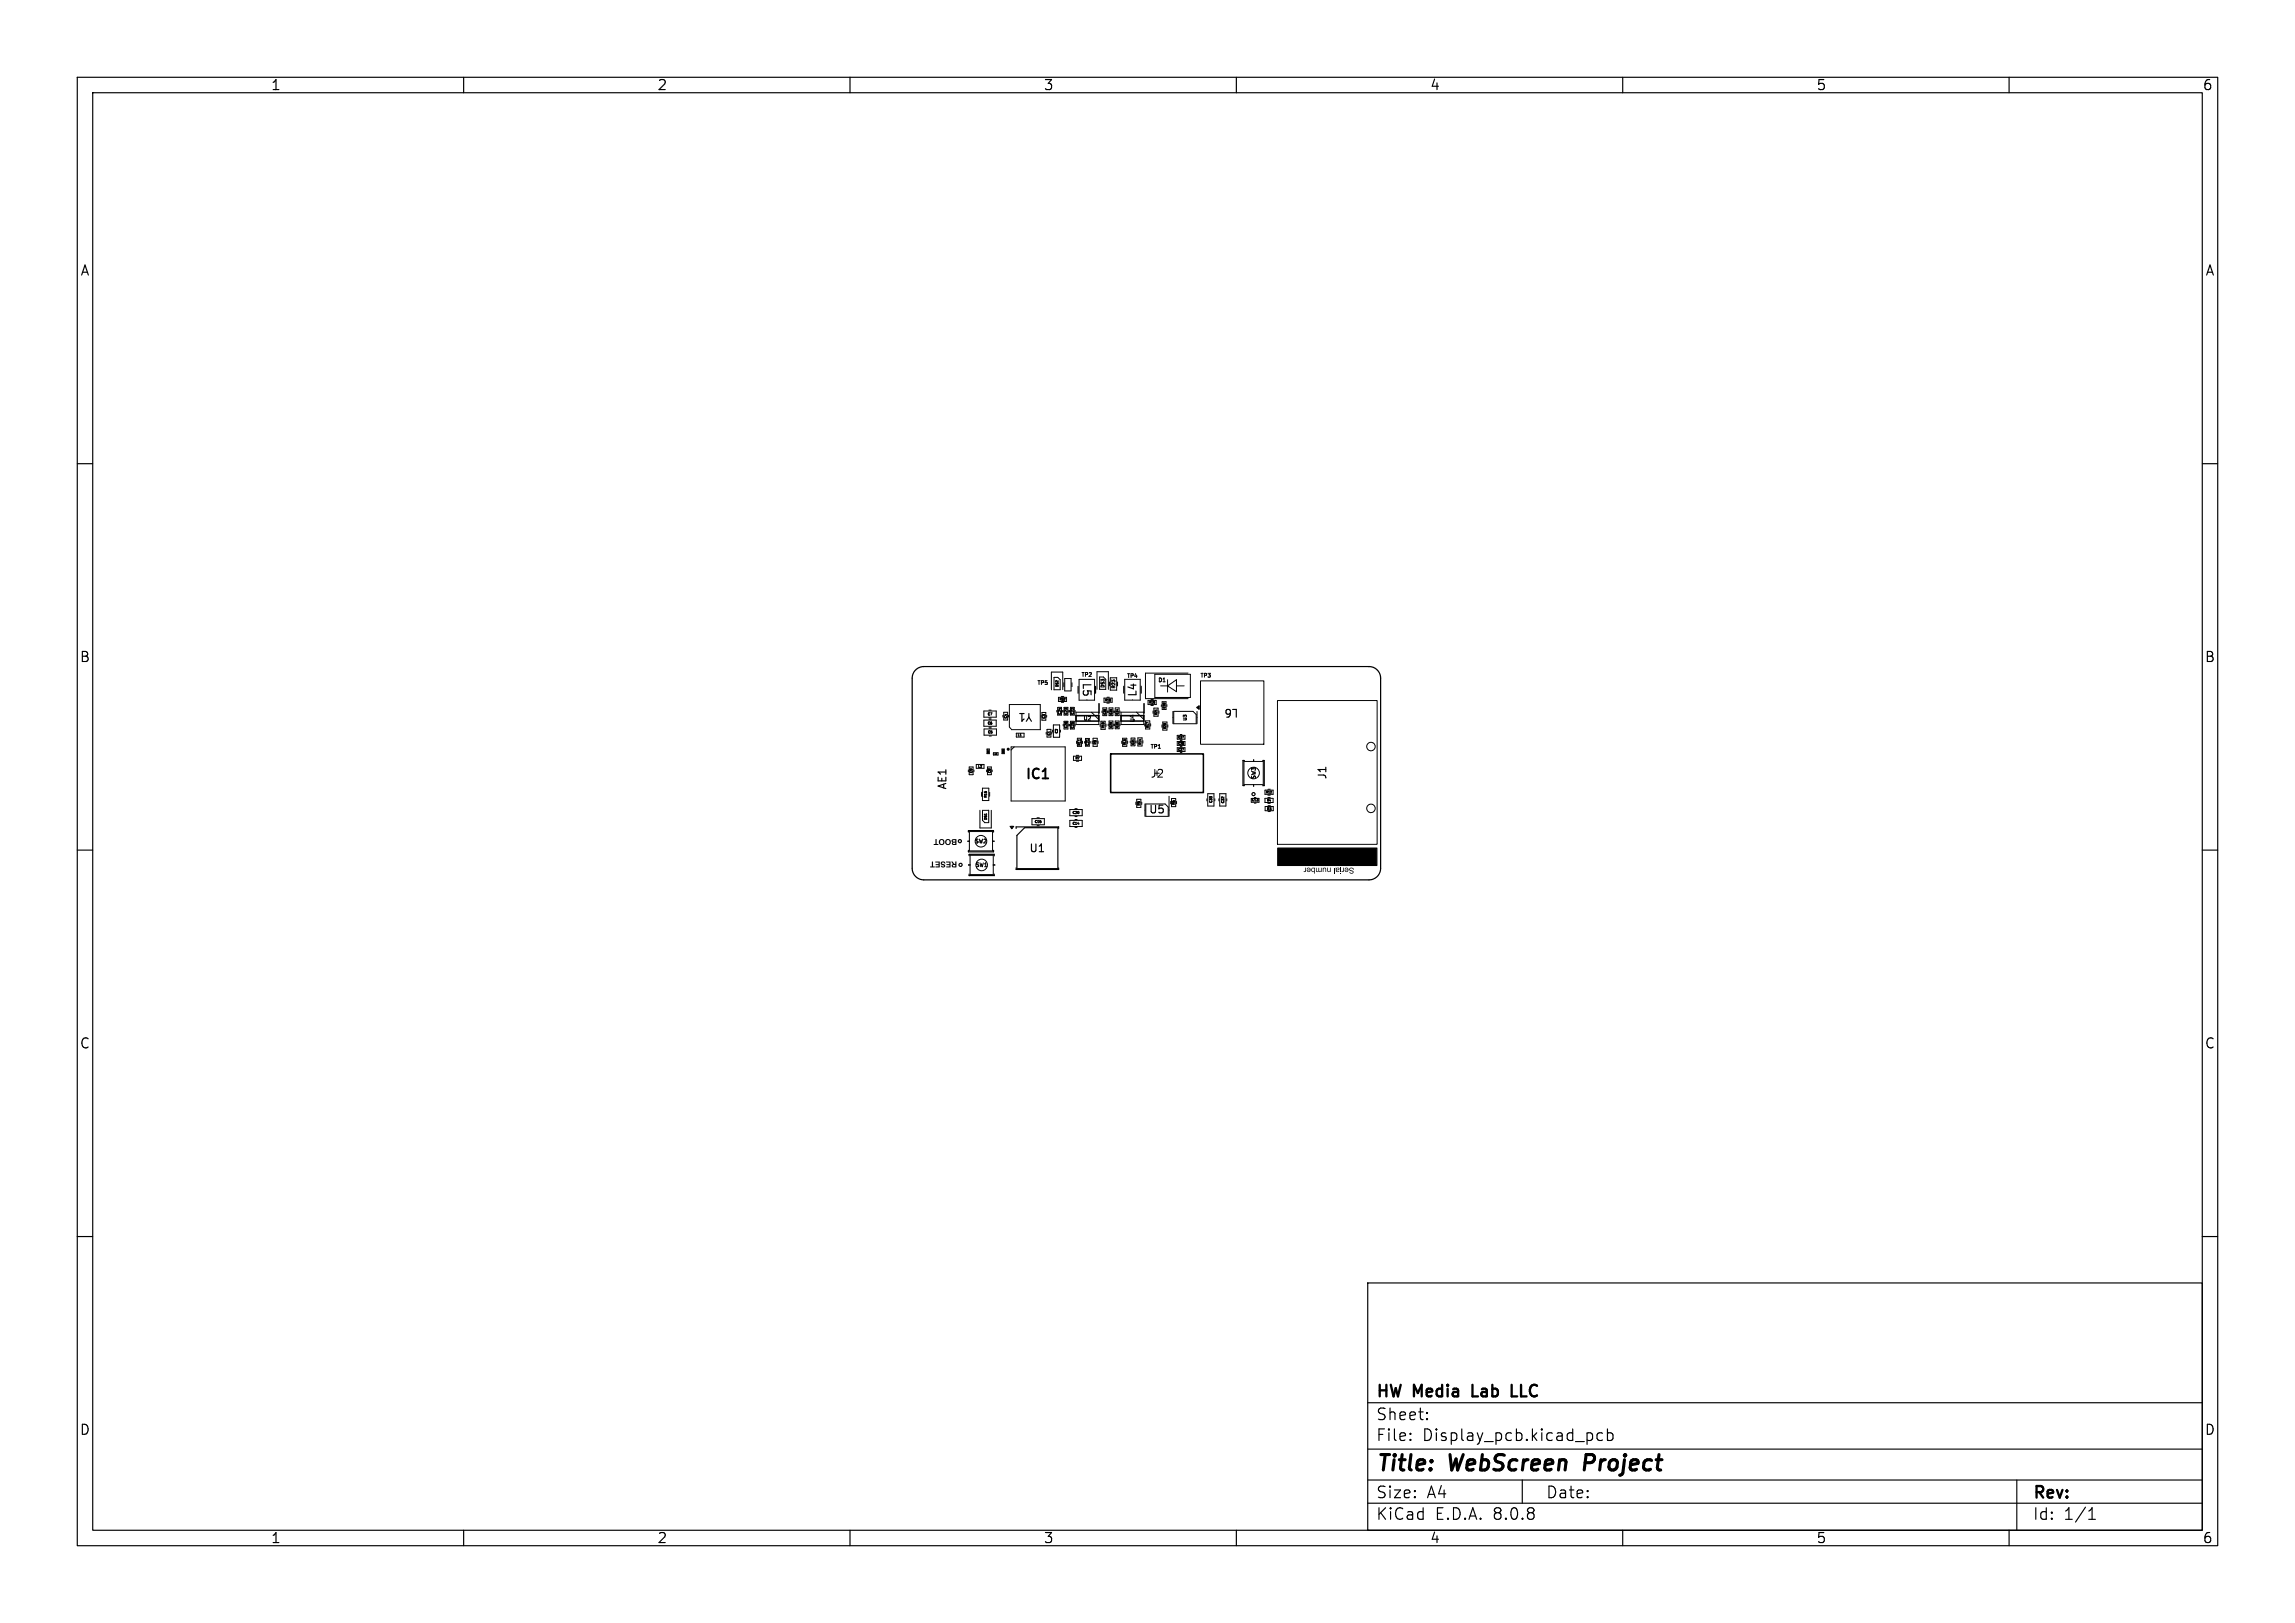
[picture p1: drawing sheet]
<svg xmlns="http://www.w3.org/2000/svg" width="297mm" height="210mm" viewBox="0 0 297 210" stroke-linecap="round" stroke-linejoin="round" font-family="sans-serif">
<defs><g id="words">
<g font-size="2.8">
<text x="178" y="190.9">Title:</text>
<text x="187.7" y="190.9">WebScreen</text>
<text x="205.9" y="190.9">Project</text>
</g>
<g font-size="2.1">
<text x="178" y="184">Sheet:</text>
<text x="178" y="181.2">HW</text>
<text x="183" y="181.2">Media</text>
<text x="191.2" y="181.2">Lab</text>
<text x="196.9" y="181.2">LLC</text>
<text x="178" y="186.7">File:</text>
<text x="184.1" y="186.7">Display_pcb.kicad_pcb</text>
<text x="178" y="196.9">KiCad</text>
<text x="178" y="194.1">Size:</text>
<text x="184.7" y="194.1">A4</text>
<text x="185.7" y="196.9">E.D.A.</text>
<text x="193.3" y="196.9">8.0.8</text>
<text x="200" y="194.1">Date:</text>
<text x="263" y="194.3">Rev:</text>
<text x="263" y="196.9">Id:</text>
<text x="267.1" y="196.9">1/1</text>
</g>
<g font-size="1.8">
<text x="35" y="11.9">1</text>
<text x="85" y="11.9">2</text>
<text x="135" y="11.9">3</text>
<text x="185" y="11.9">4</text>
<text x="235" y="11.9">5</text>
<text x="285" y="11.9">6</text>
<text x="10.3" y="35.9">A</text>
<text x="285.4" y="35.9">A</text>
<text x="10.3" y="85.9">B</text>
<text x="285.3" y="85.9">B</text>
<text x="132.6" y="101.2">IC1</text>
<text x="10.3" y="135.9">C</text>
<text x="285.3" y="135.9">C</text>
<text x="10.3" y="185.9">D</text>
<text x="285.3" y="185.9">D</text>
<text x="35" y="199.9">1</text>
<text x="85" y="199.9">2</text>
<text x="135" y="199.9">3</text>
<text x="185" y="199.9">4</text>
<text x="235" y="199.9">5</text>
<text x="285" y="199.9">6</text>
</g>
<g font-size="1.4">
<text x="139.9" y="88.2" transform="rotate(90 139.9 88.2)">L5</text>
<text x="133.7" y="92.1" transform="rotate(-180 133.7 92.1)">Y1</text>
<text x="147.3" y="90.3" transform="rotate(-90 147.3 90.3)">L4</text>
<text x="160.4" y="91.5" transform="rotate(-180 160.4 91.5)">L6</text>
<text x="148.9" y="100.7">J2</text>
<text x="171.8" y="100.9" transform="rotate(-90 171.8 100.9)">J1</text>
<text x="122.7" y="102.3" transform="rotate(-90 122.7 102.3)">AE1</text>
<text x="148.6" y="105.5">U5</text>
<text x="133.1" y="110.5">U1</text>
</g>
<g font-size=".7">
<text x="134.1" y="88.8">TP5</text>
<text x="139.8" y="87.7">TP2</text>
<text x="145.7" y="87.9">TP4</text>
<text x="149.8" y="88.4">D1</text>
<text x="155.2" y="87.8">TP3</text>
<text x="140.1" y="93.4">U2</text>
<text x="147" y="93.6" transform="rotate(-90 147 93.6)">U4</text>
<text x="148.8" y="97">TP1</text>
<text x="162.7" y="100.9" transform="rotate(-90 162.7 100.9)">SW3</text>
<text x="126.1" y="109.3">SW2</text>
<text x="126.1" y="112.4">SW1</text>
</g>
<g font-size=".6">
<text x="143" y="89" transform="rotate(-90 143 89)">DS3</text>
<text x="144.4" y="89.1" transform="rotate(-90 144.4 89.1)">R23</text>
<text x="153.6" y="93.3" transform="rotate(-90 153.6 93.3)">U3</text>
</g>
<g font-size=".4">
<text x="137.1" y="89" transform="rotate(-90 137.1 89)">DS2</text>
<text x="127.7" y="92.7">C7</text>
<text x="127.7" y="93.8">C6</text>
<text x="127.8" y="95">C5</text>
<text x="130.4" y="93" transform="rotate(-90 130.4 93)">C4</text>
<text x="131.6" y="95.4">L1</text>
<text x="135.4" y="93.1" transform="rotate(-90 135.4 93.1)">C3</text>
<text x="136" y="95.3" transform="rotate(-90 136 95.3)">C1</text>
<text x="137" y="95" transform="rotate(-90 137 95)">C2</text>
<text x="137.1" y="90.7">R32</text>
<text x="137.4" y="92.5" transform="rotate(-90 137.4 92.5)">C24</text>
<text x="138.2" y="94.3" transform="rotate(-90 138.2 94.3)">C26</text>
<text x="138.2" y="92.5" transform="rotate(-90 138.2 92.5)">C23</text>
<text x="139" y="94.4" transform="rotate(-90 139 94.4)">C25</text>
<text x="139" y="92.5" transform="rotate(-90 139 92.5)">C22</text>
<text x="142.9" y="94.3" transform="rotate(-90 142.9 94.3)">R10</text>
<text x="143" y="90.8">R18</text>
<text x="148.7" y="91.1">R19</text>
<text x="148.7" y="94.2" transform="rotate(-90 148.7 94.2)">R17</text>
<text x="149.8" y="92.6" transform="rotate(-90 149.8 92.6)">R21</text>
<text x="150.9" y="94.4" transform="rotate(-90 150.9 94.4)">R20</text>
<text x="125.9" y="100.1" transform="rotate(-90 125.9 100.1)">C9</text>
<text x="126.5" y="99.4">L2</text>
<text x="128.3" y="100.1" transform="rotate(-90 128.3 100.1)">C8</text>
<text x="139.2" y="98.3">R7</text>
<text x="140" y="96.6" transform="rotate(-90 140 96.6)">R11</text>
<text x="141" y="96.6" transform="rotate(-90 141 96.6)">C21</text>
<text x="142" y="96.4" transform="rotate(-90 142 96.4)">R9</text>
<text x="145.7" y="96.5" transform="rotate(-90 145.7 96.5)">R13</text>
<text x="147.7" y="96.4" transform="rotate(-90 147.7 96.4)">R14</text>
<text x="127.8" y="106.2" transform="rotate(-90 127.8 106.2)">DS1</text>
<text x="127.8" y="103.3" transform="rotate(-90 127.8 103.3)">R15</text>
<text x="133.8" y="106.6">C15</text>
<text x="138.7" y="106.8">C14</text>
<text x="138.7" y="105.4">C20</text>
<text x="147.6" y="104.3" transform="rotate(-90 147.6 104.3)">R5</text>
<text x="152.1" y="104.2" transform="rotate(-90 152.1 104.2)">R6</text>
<text x="157" y="104" transform="rotate(-90 157 104)">C33</text>
<text x="158.5" y="104" transform="rotate(-90 158.5 104)">C32</text>
<text x="161.9" y="103.8">C13</text>
<text x="163.8" y="102.7">R12</text>
<text x="163.9" y="104.9">R3</text>
<text x="163.9" y="103.8">R4</text>
</g>
<g font-size=".3">
<text x="143.2" y="92.5" transform="rotate(-90 143.2 92.5)">C36</text>
<text x="144" y="94.2" transform="rotate(-90 144 94.2)">C29</text>
<text x="144" y="92.5" transform="rotate(-90 144 92.5)">C35</text>
<text x="144.8" y="94.2" transform="rotate(-90 144.8 94.2)">C30</text>
<text x="144.8" y="92.5" transform="rotate(-90 144.8 92.5)">C34</text>
<text x="150.8" y="91.7" transform="rotate(-90 150.8 91.7)">C18</text>
<text x="152.5" y="95.6">C37</text>
<text x="146.8" y="96.4" transform="rotate(-90 146.8 96.4)">C31</text>
<text x="152.5" y="96.4">C28</text>
<text x="152.5" y="97.2">C27</text>
</g>
<g font-size=".2">
<text x="128" y="97.5" transform="rotate(-90 128 97.5)">C17</text>
<text x="128.7" y="97.7">L3</text>
<text x="130" y="97.5" transform="rotate(-90 130 97.5)">C16</text>
</g>
</g></defs>
<g fill="none" stroke="#000" stroke-width=".15">
<path d="M10 10h277v190h-277zM12 12h273v186h-273zM60 10v2M110 10v2M160 10v2M210 10v2M260 10v2M10 60h2M285 60h2M141.8 88.8v.9M145.4 88.8v.9M161 98.4h-.1v3.3h.1"/>
<path d="M163.4 98.4h.2v3.3h-.2M10 110h2M125.3 107.7v-.2h3.3v.2M125.3 110v.2h3.3v-.2M125.4 110.7v-.2h3.3v.2M125.4 113.1v.2h3.3v-.2M131.5 107.2v-.2h5.5v.2M131.5 112.3v.2h5.5v-.2M132.6 107.1h4.3v5.3h-5.3v-4.3zM285 110h2M10 160h2M177 166h108v32h-108z"/>
<path d="M285 160h2M60 198v2M110 198v2M160 198v2M177 194.5h108M177 191.5h108M177 187.5h108M177 181.5h108M182.5 186.3h.1l-.1 .1M182.5 186.3v.1M182.5 185.5v.1M182.5 185.5h.1l-.1 .1"/>
<path d="M184.7 183.6v.1M184.7 183.6h-.1l.1 .1M184.7 182.8v.1M184.7 182.8h-.1l.1 .1M197 191.5v3M206 185.5l.1 .2-.1 .6M207.4 185.5l-.4-.1-.3 .3v.4l.1 .2 .2 .1 .4-.1M208 185.5l.5-.1 .2 .3v.4l-.1 .2-.1 .1-.5-.1M208 184.9v1.5M210 198v2M260 198v2M261 191.5v6.5"/>
<path d="M270.3 196.6h.9M270.3 195.5l.4-.4v1.5"/>
<circle cx="124.2" cy="108.8" r=".2"/>
<circle cx="124.3" cy="111.9" r=".2"/>
<circle cx="162.2" cy="102.8" r=".2"/>
</g>
<path d="M205.3 188.2l-.3 2" fill="none" stroke="#000" stroke-width=".4"/>
<path d="M190.6 179.2v1.5h.7M195.6 179.2v1.5h.7" fill="none" stroke="#000" stroke-width=".3"/>
<path d="M165.4 109.7h12.8v2.3h-12.8z" fill="#000" stroke="#000" stroke-width=".15"/>
<g fill="#000">
<path d="M120.6 111.5h.1v.6h.3v.1h-.6v-.1h.2zM121.1 108.6h.1v.6h.2v.1h-.6v-.1h.3zM121 111.5h.6v.7h-.5v-.1h.4v-.2h-.4v-.1h.4v-.2h-.5zM121.6 108.7a.38 .38 0 0 1 .6 0 .38 .38 0 0 1-.2 .6 .38 .38 0 0 1-.5-.3h.2a.24 .24 0 0 0 .3 .2 .24 .24 0 0 0 0-.4 .21 .21 0 0 0-.2-.1 .21 .21 0 0 0-.1 .3h-.2zM121.8 111.5a.33 .33 0 0 1 .6 .2h-.2a.14 .14 0 0 0-.1-.1 .14 .14 0 0 0-.1 0 .14 .14 0 0 0 0 .2 .27 .27 0 0 1 .3 .2 .27 .27 0 0 1-.2 .3 .27 .27 0 0 1-.3-.1v-.2l.1 .1a.12 .12 0 0 0 .2 0 .12 .12 0 0 0 .1-.1 .12 .12 0 0 0-.2-.1 .24 .24 0 0 1-.2-.1 .24 .24 0 0 1 0-.3zM122.4 108.7a.38 .38 0 0 1 .6 0 .38 .38 0 0 1-.2 .6 .38 .38 0 0 1-.5-.3h.2a.24 .24 0 0 0 .3 .2 .24 .24 0 0 0 0-.4 .21 .21 0 0 0-.2-.1 .21 .21 0 0 0-.1 .3h-.2zM122.4 111.5h.6v.7h-.5v-.1h.4v-.2h-.4v-.1h.4v-.2h-.5zM123.1 111.5h.2l.3 .3v-.3h.2v.7h-.6v-.2l.4 .1v-.2l-.4 .1 .2-.2zM123.2 108.6h.6v.7h-.6v-.2l.4 .1v-.2l-.4 .1 .1-.1-.2-.2 .5 .1v-.2l-.5 .1zM168.9 112.3h.1v.5l-.1-.1-.1 .1-.1-.1h.2zM169.2 112.3a.26 .26 0 0 1 .4 .1 .26 .26 0 0 1-.1 .3 .26 .26 0 0 1-.4-.1l.3 .2 .1-.2h-.4v-.1h.4l-.1-.2-.3 .1zM169.8 112.3h.4v.7h-.1v-.2a.23 .23 0 0 1-.3 0 .23 .23 0 0 1-.1-.2h.1a.18 .18 0 0 0 .3 .1 .18 .18 0 0 0-.1-.3h-.1l-.1 .2h-.1z"/>
<path d="M170.3 112.3h.1v.4l.1 .1 .1-.1v-.4h.1v.4l.1 .1 .1-.1v-.4h.1v.5h-.2l-.2-.1-.2 .1zM171.2 112.3l.1 .1a.19 .19 0 0 1 .2-.1 .19 .19 0 0 1 .1 .2v.3h-.1v-.3a.14 .14 0 0 0-.1-.2 .14 .14 0 0 0-.1 .2v.3h-.1zM171.8 112.3h.1v.4l.1 .1 .1-.1v-.4h.1v.5h-.1a.2 .2 0 0 1-.2 0 .2 .2 0 0 1-.1-.2zM172.6 112.3h.1v.7h-.1zM172.8 112.3h.2a.2 .2 0 0 1 .2-.1 .2 .2 0 0 1 .1 .3 .2 .2 0 0 1-.3 .1 .12 .12 0 0 0 .1 .2 .12 .12 0 0 0 .1-.1h.1a.23 .23 0 0 1-.2 .1 .23 .23 0 0 1-.2-.2v-.1h.1a.13 .13 0 0 0 .2 0 .13 .13 0 0 0-.1-.2l-.2 .2zM173.5 112.9v.1zM173.5 112.3v.5zM173.8 112.3h.1v.5l-.1-.1-.1 .1-.1-.1h.2zM174.1 112.3a.26 .26 0 0 1 .4 .1 .26 .26 0 0 1-.1 .3 .26 .26 0 0 1-.4-.1l.3 .2 .1-.2h-.4v-.1h.4l-.1-.2-.3 .1zM174.7 112.3a.32 .32 0 0 1 .5 .2h-.1a.18 .18 0 0 0-.2-.2 .18 .18 0 0 0-.1 .3 .25 .25 0 0 1 .3 .1 .25 .25 0 0 1-.1 .3 .28 .28 0 0 1-.4-.2h.1a.15 .15 0 0 0 .2 .2 .15 .15 0 0 0 .1-.2 .29 .29 0 0 1-.3-.1 .29 .29 0 0 1 0-.4z"/>
</g>
<g fill="none" stroke="#000" stroke-width=".13">
<path d="M125.3 99.6v.3M125.4 99.2h.5v1h-.5zM126.3 98.9h1v.5h-1zM127.3 93.2h1.6v.8h-1.6zM127.3 92h1.6v.8h-1.6zM127.4 94.3h1.5v.8h-1.5zM127.7 99.6v.3M127.7 96.9h.3v.6h-.3zM127.8 99.2h.5v1h-.5zM128 97.1l-.2-.1v.1M128 91.9h.3M128 92.9h.3"/>
<path d="M128 93.1h.3M128 94.1h.3M128 94.2h.3M128 95.2h.3M128.6 97.4h.6v.3h-.6zM129.7 96.9h.3v.6h-.3zM129.8 92.6v.2M129.9 97h.1M129.9 97h-.1M129.9 92.2h.5v1h-.5zM130.6 91.2h4v3.2h-3.7l-.3-.3zM130.8 96.6h7v7h-7z"/>
<path d="M131.2 96.6l-.4 .4M131.5 94.9h1v.5h-1zM132 95.2h.2M134.7 92.6v.2M134.8 92.2h.5v1h-.5zM135.4 94.8v.2M135.5 94.4h.5v1h-.5zM135.9 94.6v.2M136.1 89.3v-2.3h1.4v2.3M136.2 94.5v.2M136.3 93.8h.8v1.6h-.8zM136.4 87.7h.5l.3 .3v1.3h-.8z"/>
<path d="M136.8 91.9v.2M136.9 91.5h.5v1h-.5zM137 90.2h1v.6h-1zM137.2 91.6v.2M137.2 94.5v.2M137.3 90.1h.4M137.3 90.9h.4M137.6 91.9v.2M137.6 93.7v.2M137.7 88.3v.6M137.7 91.5h.5v1h-.5zM137.7 93.3h.5v1h-.5z"/>
<path d="M137.8 87.8h.8v1.6h-.8zM137.9 93.4h.2M138.4 91.9v.2M138.4 93.7v.2M138.5 91.5h.5v1h-.5zM138.5 93.3h.5v1h-.5zM138.6 91.7h.1M138.7 88.3v.6M138.8 93.5h.1M138.9 91.7v.1M138.9 97.9h1.1v.5h-1.1zM139.3 92.2h2.9v1.6h-2.9z"/>
<path d="M139.3 97.7h.3M139.3 98.5h.3M139.3 95.9v.3M139.4 95.5h.6v1.1h-.6zM139.6 87.9h2.1v2.7h-2.1zM139.8 95.7v.1M140.4 95.9v.3M140.5 95.6h.5v1h-.5zM140.9 95.7v.1M141.2 92.2l1 .9M141.3 95.9v.3M141.5 95.5h.5v1.1h-.5z"/>
<path d="M142 89.2v-2.3h1.4v2.3M142.3 87.6h.5l.3 .3v1.3h-.8zM142.4 93.7v.3M142.5 93.3h.5v1.1h-.5zM142.6 92v.2M142.7 91.6h.5v1h-.5zM142.9 90.3h1v.6h-1zM143.1 93.7v.3M143.2 90.2h.4M143.2 91h.4M143.3 92v.2M143.4 92v.2"/>
<path d="M143.4 93.7v.2M143.5 91.6h.5v1h-.5zM143.5 93.3h.5v1h-.5zM143.6 88.2v.6M143.7 87.7h.8v1.6h-.8zM144.1 92v.2M144.1 93.7v.2M144.2 92v.2M144.2 93.7v.2M144.3 91.6h.5v1h-.5zM144.3 93.3h.5v1h-.5zM144.6 88.2v.6"/>
<path d="M144.9 92v.2M144.9 93.7v.2M145.1 92.2h2.9v1.6h-2.9zM145.2 95.9v.3M145.3 95.5h.5v1.1h-.5zM145.6 87.9h2v2.7h-2zM145.9 95.9v.3M146.3 95.9v.2M146.4 95.5h.5v1h-.5zM146.7 95.7v.1M147 95.9v.2M147.1 92.2l.9 .9"/>
<path d="M147.1 95.8v.4M147.3 95.5h.5v1h-.5zM147.9 95.8v.4M148.1 93.6v.4M148.3 93.3h.5v1h-.5zM148.6 90.6h1v.6h-1zM148.9 93.6v.4M148.9 90.5h.4M148.9 91.3h.4M149.2 92v.3M149.3 91.6h.6v1.1h-.6zM149.4 87.3h4.6v3h-4.6z"/>
<path d="M149.7 91.8v.2M149.9 96.8h.3M150 92v.3M150.2 88.8h.9M150.3 91.2v.2M150.4 93.8v.3M150.4 90.8h.5v1h-.5zM150.5 93.4h.5v1.1h-.5zM150.5 88.2h.3M151 91.2v.2M151.1 88v1.6M151.1 88.8l1.2-.8v1.5z"/>
<path d="M151.1 93.8v.3M151.8 92.1v1.6M151.9 92.1h2.5l.4 .4v1.2h-2.9zM152.3 88.8h.9M152.4 96h.9v.5h-.9zM152.4 95.2h.9v.5h-.9zM152.4 96.8h.9v.5h-.9zM152.7 95.8h.3M152.7 96.6h.3M152.7 95h.3M152.7 97.4h.3M153.7 87.1h-5.5v3.3h5.5"/>
<path d="M154.9 92.1v1.6M155.4 88.1h8.2v8.2h-8.2zM161 98.5h2.5v3h-2.5zM162.2 98.3v.2M165.3 90.7h12.9v18.6h-12.9zM125.2 108.9h.3M125.3 111.9h.2M125.5 107.6h3v2.5h-3zM125.5 110.7h3v2.5h-3zM126.8 104.9v2.2h1.5v-2.2M127 102.5v.5M127.1 102h.9v1.6h-.9z"/>
<path d="M127.1 104.9h.8v1.6h-.5l-.3-.3zM127.5 102.4h.2M127.7 105.3v.1M128.1 102.5v.5M128.5 108.9h.1M128.5 111.9h.2M133.5 105.9h1.6v.8h-1.6zM134.2 105.8h.3M134.2 106.8h.3M134.7 106.3v.1M138.5 106.2h1.6v.8h-1.6zM138.5 104.8h1.6v.8h-1.6z"/>
<path d="M139.1 106h.3M139.1 107.1h.3M139.1 104.6h.3M139.1 105.7h.3M139.5 106.6h.1M139.6 105v.2M147 103.8v.3M147.1 103.4h.5v1.1h-.5zM148.2 104v1.6M148.3 104h2.5l.4 .4v1.2h-2.9M151.3 103v2.6M151.5 103.7v.3"/>
<path d="M151.6 103.3h.5v1.1h-.5zM156.2 103.4v.2M156.3 102.7h.8v1.6h-.8zM157.2 103.4v.2M157.7 103.4v.2M157.8 102.7h.8v1.6h-.8zM158.1 103.1h.1M158.4 103.1v.2M158.8 103.4v.2M161.9 103.3h1v.5h-1zM162.2 101.5v.2M162.3 103.2h.2"/>
<path d="M163.7 103.3h1.1v.5h-1.1zM163.7 102.2h1.1v.6h-1.1zM163.7 104.4h1.1v.5h-1.1zM164.1 103.2h.3M164.1 104h.3M164.1 102.1h.3M164.1 102.9h.3M164.1 104.3h.3"/>
<circle cx="177.4" cy="96.6" r=".55"/>
<circle cx="126.9" cy="108.8" r=".75"/>
<circle cx="127" cy="111.9" r=".75"/>
<circle cx="162.2" cy="100" r=".75"/>
<circle cx="177.4" cy="104.6" r=".55"/>
</g>
<g fill="#000" stroke="#000" stroke-width=".13">
<path d="M154.9 91.6l.3-.3v.5zM130.7 106.9h.5l-.3 .4z"/>
<circle cx="140.6" cy="90.5" r=".01"/>
<circle cx="162.2" cy="98.5" r=".01"/>
<circle cx="162.2" cy="98.3" r=".01"/>
<circle cx="125.2" cy="108.8" r=".01"/>
<circle cx="125.3" cy="111.9" r=".01"/>
<circle cx="125.5" cy="108.8" r=".01"/>
<circle cx="125.5" cy="111.9" r=".01"/>
<circle cx="128.5" cy="108.8" r=".01"/>
<circle cx="128.5" cy="111.9" r=".01"/>
<circle cx="128.7" cy="108.8" r=".01"/>
<circle cx="128.7" cy="111.9" r=".01"/>
<circle cx="162.2" cy="101.5" r=".01"/>
<circle cx="162.2" cy="101.7" r=".01"/>
</g>
<g fill="none" stroke="#000" stroke-width=".2">
<path d="M139.3 92.6h2.9v.7h-2.9zM142.2 91.1v1.2M143.7 97.5h12v5h-12zM145.1 92.6h2.9v.7h-2.9zM148 91.1v1.2"/>
<circle cx="130.5" cy="96.9" r=".1"/>
</g>
<path d="M134.9 100.7h.8" fill="none" stroke="#000" stroke-width=".25"/>
<path d="M118.5 86.7l.5-.4h.5h57.7a1.5 1.5 0 0 1 1.5 1.5v24.6a1.5 1.5 0 0 1-1.5 1.5l-57.7-.1a1.5 1.5 0 0 1-1.4-1.4v-24.7l.1-.6z" fill="none" stroke="#000" stroke-width=".16"/>
<use href="#words"/>
</svg>
